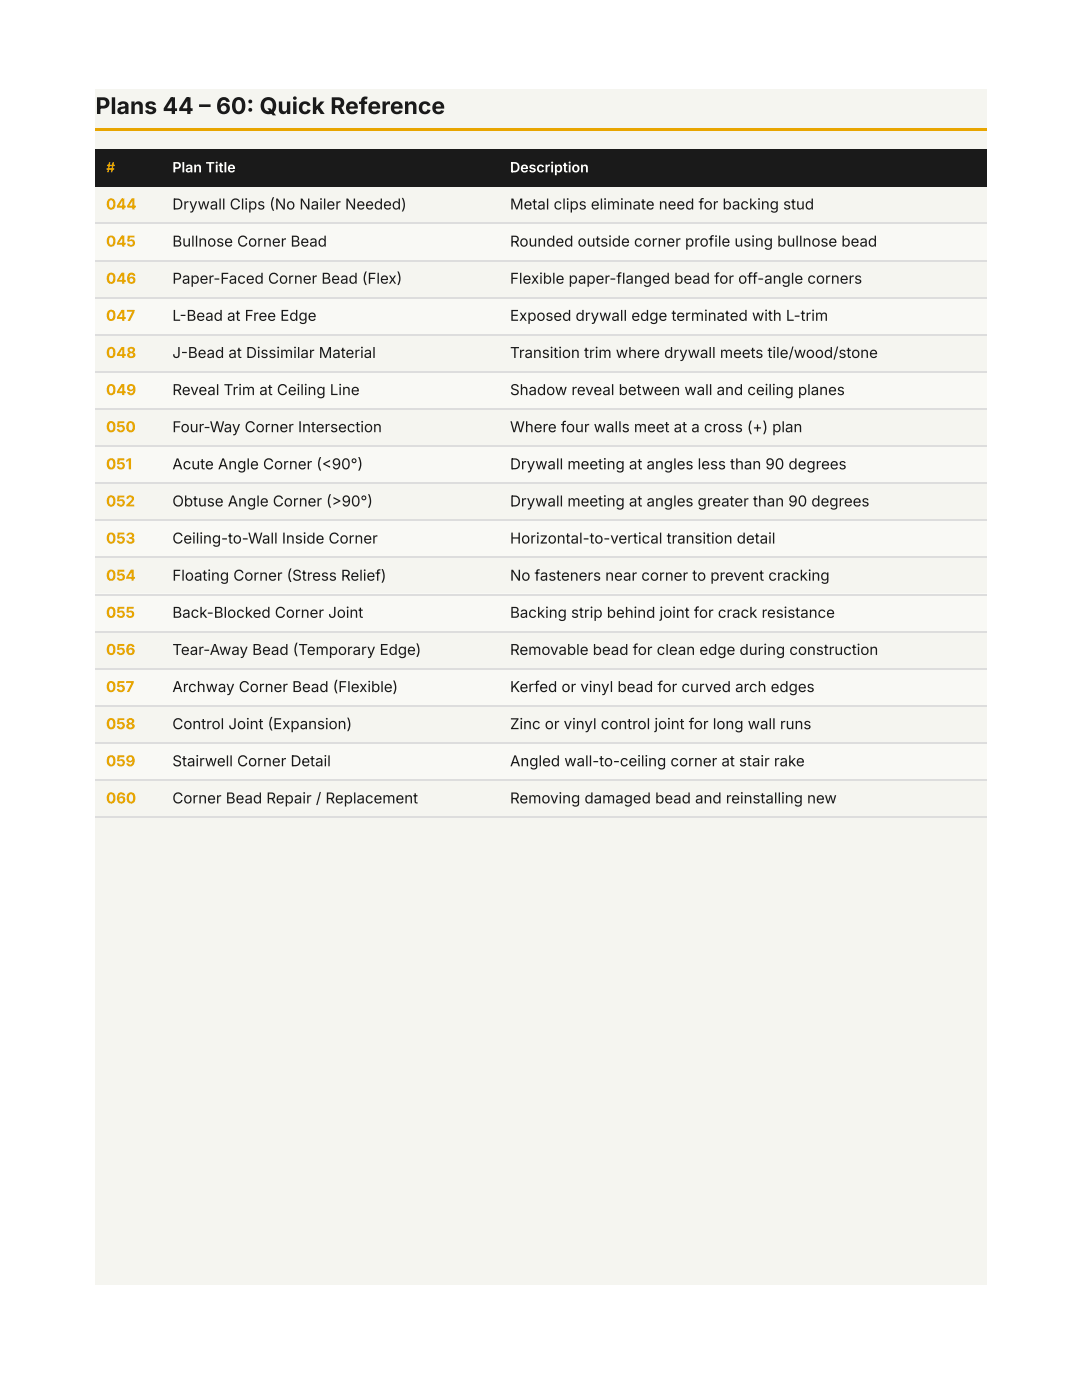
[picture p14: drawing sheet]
<svg xmlns="http://www.w3.org/2000/svg" width="216mm" height="279mm" viewBox="0 0 216 279" stroke-linecap="round" stroke-linejoin="round" font-family="sans-serif">
<defs><g id="words">
<text font-size="4.6" fill="#1a1a1a" x="19" y="22.8">Plans 44 – 60: Quick Reference</text>
<g font-size="3" fill="#e8a500">
<text x="21.2" y="41.8">044</text>
<text x="21.2" y="49.2">045</text>
<text x="21.2" y="56.6">046</text>
<text x="21.2" y="64">047</text>
<text x="21.2" y="71.4">048</text>
<text x="21.2" y="78.8">049</text>
<text x="21.2" y="86.3">050</text>
<text x="21.2" y="93.7">051</text>
<text x="21.2" y="101.1">052</text>
<text x="21.2" y="108.5">053</text>
<text x="21.2" y="115.9">054</text>
<text x="21.2" y="123.3">055</text>
<text x="21.2" y="130.7">056</text>
<text x="21.2" y="138.1">057</text>
<text x="21.2" y="145.5">058</text>
<text x="21.2" y="152.9">059</text>
<text x="21.2" y="160.3">060</text>
</g>
<g font-size="3" fill="#1a1a1a">
<text x="34.4" y="41.8">Drywall Clips (No Nailer Needed)</text>
<text x="101.8" y="41.8">Metal clips eliminate need for backing stud</text>
<text x="34.4" y="49.2">Bullnose Corner Bead</text>
<text x="101.8" y="49.2">Rounded outside corner profile using bullnose bead</text>
<text x="34.4" y="56.6">Paper-Faced Corner Bead (Flex)</text>
<text x="101.8" y="56.6">Flexible paper-flanged bead for off-angle corners</text>
<text x="34.4" y="64">L-Bead at Free Edge</text>
<text x="101.8" y="64">Exposed drywall edge terminated with L-trim</text>
<text x="34.4" y="71.4">J-Bead at Dissimilar Material</text>
<text x="101.8" y="71.4">Transition trim where drywall meets tile/wood/stone</text>
<text x="34.4" y="78.8">Reveal Trim at Ceiling Line</text>
<text x="101.8" y="78.8">Shadow reveal between wall and ceiling planes</text>
<text x="34.4" y="86.3">Four-Way Corner Intersection</text>
<text x="101.8" y="86.3">Where four walls meet at a cross (+) plan</text>
<text x="34.4" y="93.7">Acute Angle Corner (&lt;90°)</text>
<text x="101.8" y="93.7">Drywall meeting at angles less than 90 degrees</text>
<text x="34.4" y="101.1">Obtuse Angle Corner (&gt;90°)</text>
<text x="101.8" y="101.1">Drywall meeting at angles greater than 90 degrees</text>
<text x="34.4" y="108.5">Ceiling-to-Wall Inside Corner</text>
<text x="101.8" y="108.5">Horizontal-to-vertical transition detail</text>
<text x="34.4" y="115.9">Floating Corner (Stress Relief)</text>
<text x="101.8" y="115.9">No fasteners near corner to prevent cracking</text>
<text x="34.4" y="123.3">Back-Blocked Corner Joint</text>
<text x="101.8" y="123.3">Backing strip behind joint for crack resistance</text>
<text x="34.4" y="130.7">Tear-Away Bead (Temporary Edge)</text>
<text x="101.8" y="130.7">Removable bead for clean edge during construction</text>
<text x="34.4" y="138.1">Archway Corner Bead (Flexible)</text>
<text x="101.8" y="138.1">Kerfed or vinyl bead for curved arch edges</text>
<text x="34.4" y="145.5">Control Joint (Expansion)</text>
<text x="101.8" y="145.5">Zinc or vinyl control joint for long wall runs</text>
<text x="34.4" y="152.9">Stairwell Corner Detail</text>
<text x="101.8" y="152.9">Angled wall-to-ceiling corner at stair rake</text>
<text x="34.4" y="160.3">Corner Bead Repair / Replacement</text>
<text x="101.8" y="160.3">Removing damaged bead and reinstalling new</text>
</g>
<text font-size="2.8" fill="#e8a500" x="21.2" y="34.4">#</text>
<g font-size="2.8" fill="#fff">
<text x="34.4" y="34.4">Plan Title</text>
<text x="101.8" y="34.4">Description</text>
</g>
</g></defs>
<path d="M19 17.7h177.8v238.7h-177.8z" fill="#f5f5f0"/>
<path d="M19 25.7h177.8v.5h-177.8z" fill="#e8a500"/>
<g fill="#1a1a1a">
<path d="M19 29.9h13.3v7.4h-13.3z"/>
<path d="M32.3 29.9h67.4v7.4h-67.4z"/>
<path d="M99.7 29.9h97.1v7.4h-97.1z"/>
</g>
<g fill="#f9f9f5">
<path d="M19 44.4h13.3v7.5h-13.3z"/>
<path d="M32.3 44.4h67.4v7.5h-67.4z"/>
<path d="M99.7 44.4h97.1v7.5h-97.1z"/>
<path d="M19 59.3h13.3v7.4h-13.3z"/>
<path d="M32.3 59.3h67.4v7.4h-67.4z"/>
<path d="M99.7 59.3h97.1v7.4h-97.1z"/>
<path d="M19 74.1h13.3v7.4h-13.3z"/>
<path d="M32.3 74.1h67.4v7.4h-67.4z"/>
<path d="M99.7 74.1h97.1v7.4h-97.1z"/>
<path d="M19 88.9h13.3v7.4h-13.3z"/>
<path d="M32.3 88.9h67.4v7.4h-67.4z"/>
<path d="M99.7 88.9h97.1v7.4h-97.1z"/>
<path d="M19 103.7h13.3v7.4h-13.3z"/>
<path d="M32.3 103.7h67.4v7.4h-67.4z"/>
<path d="M99.7 103.7h97.1v7.4h-97.1z"/>
<path d="M19 118.5h13.3v7.4h-13.3z"/>
<path d="M32.3 118.5h67.4v7.4h-67.4z"/>
<path d="M99.7 118.5h97.1v7.4h-97.1z"/>
<path d="M19 133.3h13.3v7.5h-13.3z"/>
<path d="M32.3 133.3h67.4v7.5h-67.4z"/>
<path d="M99.7 133.3h97.1v7.5h-97.1z"/>
<path d="M19 148.2h13.3v7.4h-13.3z"/>
<path d="M32.3 148.2h67.4v7.4h-67.4z"/>
<path d="M99.7 148.2h97.1v7.4h-97.1z"/>
</g>
<g fill="none" stroke="#ddd" stroke-width=".26">
<path d="M19 44.6h177.8M19 52h177.8M19 59.4h177.8M19 66.8h177.8M19 74.2h177.8M19 81.6h177.8M19 89h177.8M19 96.4h177.8M19 103.8h177.8M19 111.3h177.8M19 118.7h177.8M19 126.1h177.8"/>
<path d="M19 133.5h177.8M19 140.9h177.8M19 148.3h177.8M19 155.7h177.8M19 163.1h177.8"/>
</g>
<use href="#words"/>
</svg>
